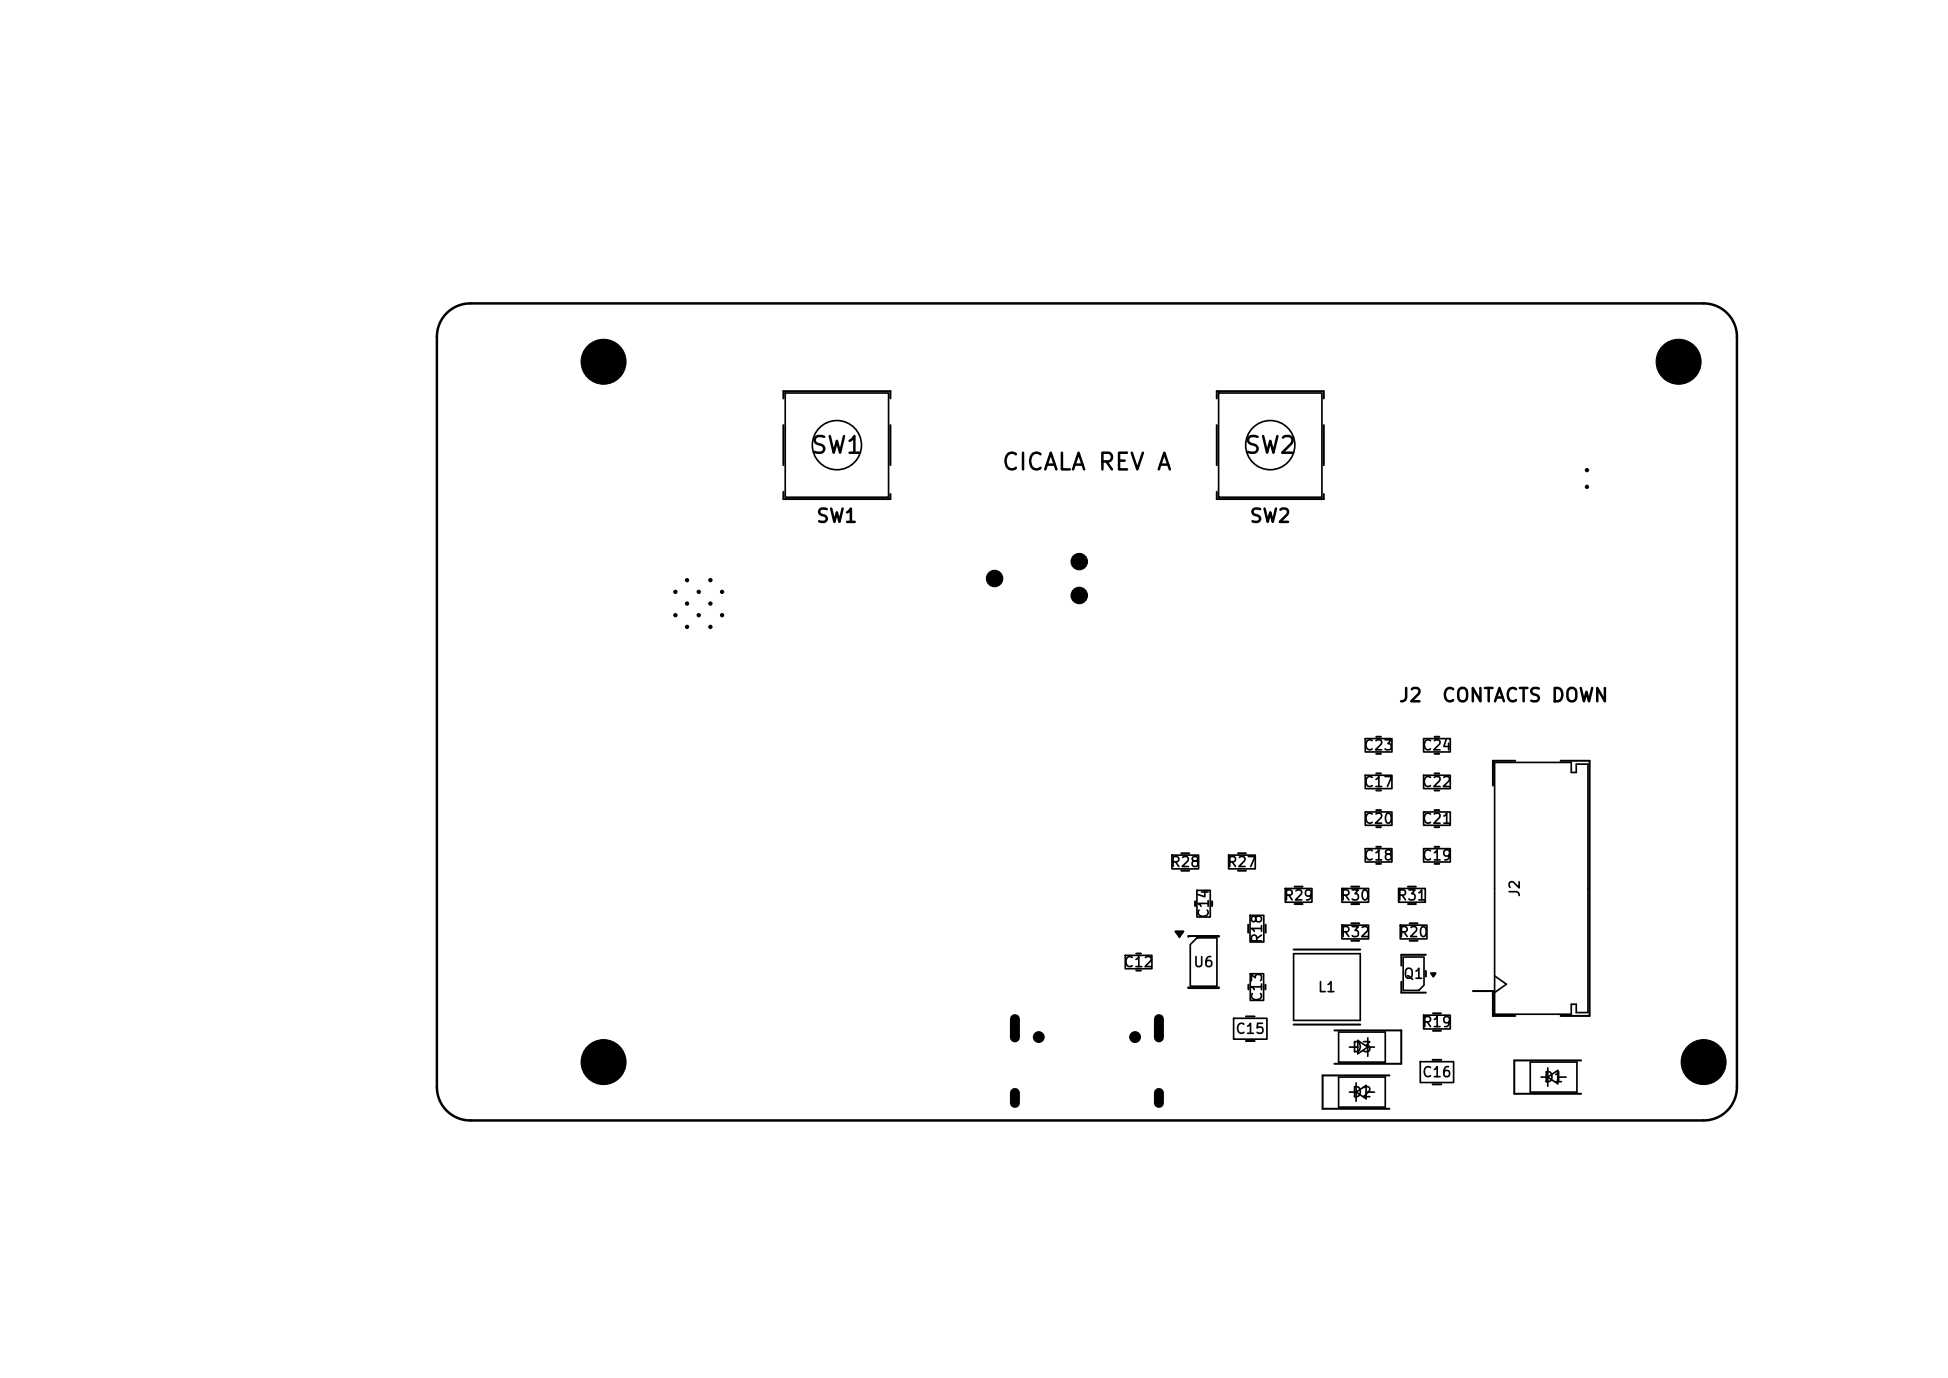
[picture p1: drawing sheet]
<svg xmlns="http://www.w3.org/2000/svg" width="297mm" height="210mm" viewBox="0 0 297 210" stroke-linecap="round" stroke-linejoin="round" font-family="sans-serif">
<defs><g id="words">
<g font-size="2.5">
<text x="123.5" y="69.8">SW1</text>
<text x="189.5" y="69.8">SW2</text>
<text x="152.6" y="72.3">CICALA REV A</text>
</g>
<g font-size="2">
<text x="124.3" y="80.1">SW1</text>
<text x="190.4" y="80.1">SW2</text>
<text x="213.1" y="107.5">J2</text>
<text x="219.7" y="107.5">CONTACTS DOWN</text>
</g>
<g font-size="1.5">
<text x="207.8" y="114.7">C23</text>
<text x="216.7" y="114.7">C24</text>
<text x="207.8" y="125.9">C20</text>
<text x="207.8" y="120.3">C17</text>
<text x="216.7" y="120.3">C22</text>
<text x="216.7" y="125.9">C21</text>
<text x="207.8" y="131.5">C18</text>
<text x="216.7" y="131.5">C19</text>
<text x="178.3" y="132.5">R28</text>
<text x="187" y="132.5">R27</text>
<text x="195.6" y="137.6">R29</text>
<text x="204.3" y="137.6">R30</text>
<text x="212.9" y="137.6">R31</text>
<text x="232.1" y="136.8" transform="rotate(-90 232.1 136.8)">J2</text>
<text x="184.7" y="140.1" transform="rotate(-90 184.7 140.1)">C14</text>
<text x="192.8" y="143.9" transform="rotate(-90 192.8 143.9)">R18</text>
<text x="204.3" y="143.2">R32</text>
<text x="213.2" y="143.2">R20</text>
<text x="171.2" y="147.8">C12</text>
<text x="181.8" y="147.8">U6</text>
<text x="213.8" y="149.5">Q1</text>
<text x="192.8" y="152.8" transform="rotate(-90 192.8 152.8)">C13</text>
<text x="200.8" y="151.6">L1</text>
<text x="188.3" y="157.9">C15</text>
<text x="206" y="160.7">D3</text>
<text x="216.7" y="156.9">R19</text>
<text x="206" y="167.6">D2</text>
<text x="216.7" y="164.5">C16</text>
<text x="235.2" y="165.3">D1</text>
</g>
</g></defs>
<g fill="none" stroke="#000" stroke-width=".25">
<path d="M119.7 59.9h15.8v15.9h-15.8zM185.8 59.9h15.7v15.9h-15.7zM208.2 112.6h4v2h-4zM208.2 118.2h4v2h-4zM217 112.6h4.1v2h-4.1zM217 118.2h4.1v2h-4.1zM227.9 116.2h11.7v1.5h.7v-1.2h1.8v37.8h-1.8v-1.3h-.7v1.6h-11.7zM178.7 130.3h4v2.1h-4zM182.5 135.7h2v4.1h-2zM187.3 130.3h4.1v2.1h-4.1zM190.6 139.5h2.1v4.1h-2.1zM196 135.4h4v2.1h-4z"/>
<path d="M204.6 135.4h4.1v2.1h-4.1zM208.2 123.7h4v2.1h-4zM208.2 129.3h4v2.1h-4zM213.2 135.4h4.1v2.1h-4.1zM217 129.3h4.1v2.1h-4.1zM217 123.7h4.1v2.1h-4.1zM171.6 145.6h4v2h-4zM182.5 142.9h3v7.4h-4v-6.4zM188.1 155.2h5.1v3.2h-5.1zM190.6 148.4h2.1v4.1h-2.1zM197.2 145.3h10.2v10.2h-10.2zM204.1 157.3h7.1v4.6h-7.1z"/>
<path d="M204.6 141h4.1v2.1h-4.1zM205.7 159.6h1.3M207 158.6l1.5 1-1.5 1zM208.5 159.6h1.1M208.5 158.2v2.8M213.5 141h4.1v2.1h-4.1zM213.9 145.9h3.2v4.2l-.8 .8h-2.4zM217 154.7h4.1v2.1h-4.1zM227.9 148.7l1.8 1.3-1.8 1.3M204.1 164.1h7.1v4.6h-7.1zM205.7 166.4h1.1M206.8 165v2.8"/>
<path d="M206.8 166.4l1.5-1v2.1zM208.3 166.4h1.3M216.5 161.8h5.1v3.2h-5.1zM233.3 161.9h7.1v4.5h-7.1zM235 164.1h1M236 162.8v2.7M236 164.1l1.5-1v2.1zM237.5 164.1h1.3"/>
<circle cx="127.6" cy="67.8" r="3.7"/>
<circle cx="193.7" cy="67.8" r="3.7"/>
</g>
<g fill="none" stroke="#000" stroke-width=".3">
<path d="M119.4 75v1.1h16.4v-.8M119.4 60.7v-1.1h16.4v1.1M119.4 64.8v6.1M135.8 64.8v6.1M185.5 60.7v-1.1h16.3v1.1M185.5 64.8v6.1M185.5 75v1.1h16.3v-.8M201.8 64.8v6.1M209.8 112.3h.7M209.8 114.9h.7M209.8 117.9h.7M218.7 112.3h.7"/>
<path d="M218.7 114.9h.7M218.7 117.9h.7M231 115.9h-3.4v3.8M237.9 115.9h4.5v38.9h-4.5M180.1 130h1.2M180.1 132.7h1.2M182.2 137.4v.7M184.8 137.4v.7M188.7 130h1.3M188.7 132.7h1.3M197.4 135.1h1.2M197.4 137.8h1.2"/>
<path d="M206 135.1h1.2M206 137.8h1.2M209.8 129.1h.7M209.8 131.6h.7M209.8 123.5h.7M209.8 126.1h.7M209.8 120.5h.7M214.7 135.1h1.2M214.7 137.8h1.2M218.7 129.1h.7M218.7 131.6h.7M218.7 123.5h.7"/>
<path d="M218.7 126.1h.7M218.7 120.5h.7M173.2 145.3h.8M173.2 147.9h.8M179.2 141.9h1.2l-.6 .9zM181.2 142.8v-.1h4.6v.1M181.2 150.5v.1h4.6v-.1M190 154.9h1.3M190 158.6h1.3M190.3 140.9v1.2M190.3 150.1v.7M192.9 150.1v.7"/>
<path d="M193 140.9v1.2M197.2 144.7h10.2M197.2 156.1h10.2M203.5 157h10.1v5.1h-10.1M206 140.7h1.2M206 143.4h1.2M213.7 149.6v1.7h3.7M214.9 140.7h1.2M214.9 143.4h1.2M217.4 145.5h-3.7v1.7M217.4 148v.8M218.2 148.3h.7l-.4 .5z"/>
<path d="M218.5 154.4h1.2M218.5 157.1h1.2M224.6 151h3v3.8h3.4M211.8 163.9h-10.1v5.1h10.1M218.4 161.5h1.3M218.4 165.3h1.3M241.1 161.6h-10.2v5.1h10.2"/>
</g>
<path d="M179.2 141.9h1.2l-.6 .9zM218.2 148.3h.7l-.4 .5z" fill="#000"/>
<path d="M68.1 47.7a5.1 5.1 0 0 1 3.6-1.5h188a5.1 5.1 0 0 1 5.1 5.1v114.4a5.1 5.1 0 0 1-5.1 5.1h-188a5.1 5.1 0 0 1-5.1-5.1v-114.4a5.1 5.1 0 0 1 1.5-3.6z" fill="none" stroke="#000" stroke-width=".38"/>
<g fill="#000" stroke="#000" stroke-width=".15">
<circle cx="92" cy="55.1" r="3.4"/>
<circle cx="255.9" cy="55.1" r="3.4"/>
<circle cx="242" cy="71.7" r=".25"/>
<circle cx="242" cy="74.2" r=".25"/>
<circle cx="103" cy="93.8" r=".25"/>
<circle cx="103" cy="90.2" r=".25"/>
<circle cx="104.8" cy="88.4" r=".25"/>
<circle cx="104.8" cy="95.5" r=".25"/>
<circle cx="104.8" cy="92" r=".25"/>
<circle cx="106.5" cy="93.8" r=".25"/>
<circle cx="106.5" cy="90.2" r=".25"/>
<circle cx="108.3" cy="88.4" r=".25"/>
<circle cx="108.3" cy="95.5" r=".25"/>
<circle cx="108.3" cy="92" r=".25"/>
<circle cx="110.1" cy="93.8" r=".25"/>
<circle cx="110.1" cy="90.2" r=".25"/>
<circle cx="151.6" cy="88.2" r="1.26"/>
<circle cx="164.5" cy="85.6" r="1.26"/>
<circle cx="164.5" cy="90.7" r="1.26"/>
<circle cx="158.4" cy="158.1" r=".83"/>
<circle cx="173.1" cy="158.1" r=".83"/>
<circle cx="92" cy="161.9" r="3.4"/>
<circle cx="259.7" cy="161.9" r="3.4"/>
</g>
<path d="M154.7 155.3v2.8M176.7 155.3v2.8M154.7 166.6v1.5M176.7 166.6v1.5" fill="none" stroke="#000" stroke-width="1.5"/>
<use href="#words"/>
</svg>
